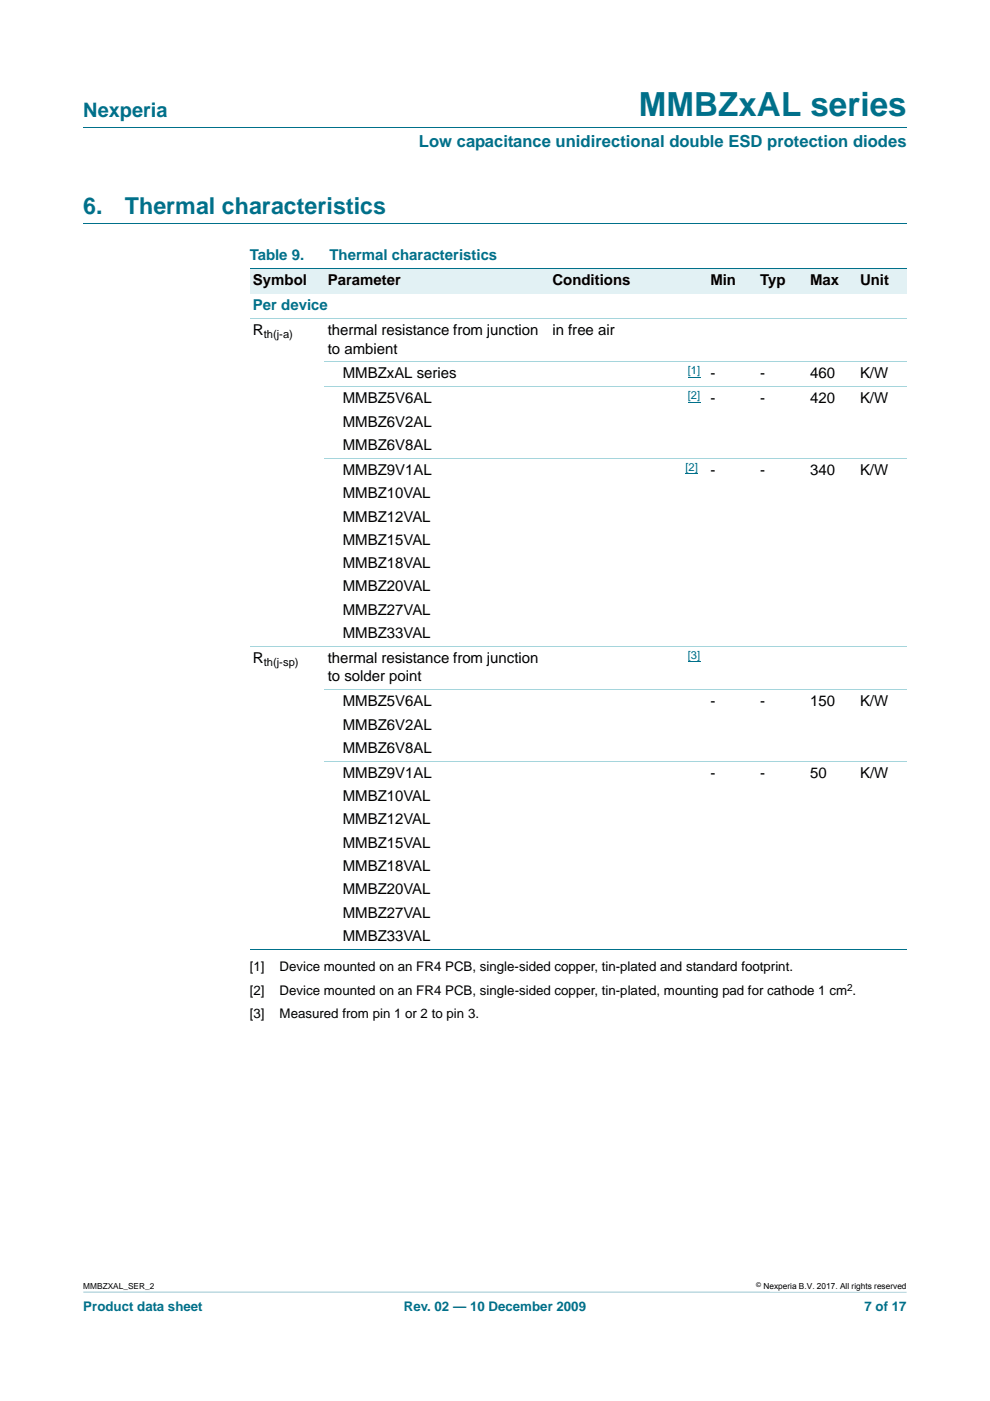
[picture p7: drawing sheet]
<svg xmlns="http://www.w3.org/2000/svg" width="210mm" height="297mm" viewBox="0 0 210 297" stroke-linecap="round" stroke-linejoin="round" font-family="sans-serif">
<defs><g id="words">
<text font-size="7" fill="#00708a" x="135.5" y="24.6">MMBZxAL series</text>
<g font-size="4.9" fill="#00708a">
<text x="17.7" y="45.4">6.</text>
<text x="26.5" y="45.4">Thermal characteristics</text>
</g>
<text font-size="4.2" fill="#00708a" x="17.7" y="24.9">Nexperia</text>
<text font-size="3.5" fill="#00708a" x="88.9" y="31.1">Low capacitance unidirectional double ESD protection diodes</text>
<g font-size="3.2" fill="#00708a">
<text x="53" y="55.2">Table 9.</text>
<text x="69.9" y="55.2">Thermal characteristics</text>
<text x="53.7" y="65.8">Per device</text>
</g>
<g font-size="3.2">
<text x="53.7" y="60.5">Symbol</text>
<text x="69.5" y="60.5">Parameter</text>
<text x="117.2" y="60.5">Conditions</text>
<text x="150.7" y="60.5">Min</text>
<text x="161.2" y="60.5">Typ</text>
<text x="171.8" y="60.5">Max</text>
<text x="182.4" y="60.5">Unit</text>
<text x="53.7" y="71.1">R</text>
<text x="69.5" y="71.1">thermal resistance from junction</text>
<text x="117.2" y="71.1">in free air</text>
<text x="69.5" y="75">to ambient</text>
<text x="72.7" y="80.2">MMBZxAL series</text>
<text x="150.7" y="80.2">-</text>
<text x="161.2" y="80.2">-</text>
<text x="171.8" y="80.2">460</text>
<text x="182.4" y="80.2">K/W</text>
<text x="72.7" y="85.5">MMBZ5V6AL</text>
<text x="150.7" y="85.5">-</text>
<text x="161.2" y="85.5">-</text>
<text x="171.8" y="85.5">420</text>
<text x="182.4" y="85.5">K/W</text>
<text x="72.7" y="90.5">MMBZ6V2AL</text>
<text x="72.7" y="95.4">MMBZ6V8AL</text>
<text x="72.7" y="100.7">MMBZ9V1AL</text>
<text x="150.7" y="100.7">-</text>
<text x="161.2" y="100.7">-</text>
<text x="171.8" y="100.7">340</text>
<text x="182.4" y="100.7">K/W</text>
<text x="72.7" y="105.6">MMBZ10VAL</text>
<text x="72.7" y="110.6">MMBZ12VAL</text>
<text x="72.7" y="115.5">MMBZ15VAL</text>
<text x="72.7" y="120.5">MMBZ18VAL</text>
<text x="72.7" y="125.4">MMBZ20VAL</text>
<text x="72.7" y="130.3">MMBZ27VAL</text>
<text x="72.7" y="135.3">MMBZ33VAL</text>
<text x="53.7" y="140.6">R</text>
<text x="69.5" y="140.6">thermal resistance from junction</text>
<text x="69.5" y="144.5">to solder point</text>
<text x="72.7" y="149.8">MMBZ5V6AL</text>
<text x="150.7" y="149.8">-</text>
<text x="161.2" y="149.8">-</text>
<text x="171.8" y="149.8">150</text>
<text x="182.4" y="149.8">K/W</text>
<text x="72.7" y="154.7">MMBZ6V2AL</text>
<text x="72.7" y="159.6">MMBZ6V8AL</text>
<text x="72.7" y="164.9">MMBZ9V1AL</text>
<text x="150.7" y="164.9">-</text>
<text x="161.2" y="164.9">-</text>
<text x="171.8" y="164.9">50</text>
<text x="182.4" y="164.9">K/W</text>
<text x="72.7" y="169.9">MMBZ10VAL</text>
<text x="72.7" y="174.8">MMBZ12VAL</text>
<text x="72.7" y="179.7">MMBZ15VAL</text>
<text x="72.7" y="184.7">MMBZ18VAL</text>
<text x="72.7" y="189.6">MMBZ20VAL</text>
<text x="72.7" y="194.6">MMBZ27VAL</text>
<text x="72.7" y="199.5">MMBZ33VAL</text>
</g>
<g font-size="2.8">
<text x="53" y="206">[1]</text>
<text x="59.3" y="206">Device mounted on an FR4 PCB, single-sided copper, tin-plated and standard footprint.</text>
<text x="53" y="215.8">[3]</text>
<text x="53" y="210.9">[2]</text>
<text x="59.3" y="215.8">Measured from pin 1 or 2 to pin 3.</text>
<text x="59.3" y="210.9">Device mounted on an FR4 PCB, single-sided copper, tin-plated, mounting pad for cathode 1 cm .</text>
</g>
<g font-size="2.8" fill="#00708a">
<text x="17.7" y="277.9">Product data sheet</text>
<text x="85.6" y="277.9">Rev. 02 — 10 December 2009</text>
<text x="183.4" y="277.9">7 of 17</text>
</g>
<g font-size="2.4">
<text x="55.9" y="71.6">th(j-a)</text>
<text x="55.9" y="141.1">th(j-sp)</text>
</g>
<g font-size="2.4" fill="#00f">
<text x="145.9" y="79.3">[1]</text>
<text x="145.9" y="84.6">[2]</text>
<text x="145.4" y="99.8">[2]</text>
<text x="145.9" y="139.6">[3]</text>
</g>
<text font-size="2.1" x="179.7" y="210.1">2</text>
<g font-size="1.8">
<text x="17.7" y="273.3">MMBZXAL_SER_2</text>
<text x="161.9" y="273.4">Nexperia B.V. 2017. All rights reserved</text>
</g>
<text font-size="1.4" x="160.4" y="272.9">©</text>
</g></defs>
<path d="M17.7 273.9l174.6 .1z" fill="#00708a"/>
<path d="M17.7 27h174.6M17.7 47.4h174.6" fill="none" stroke="#00708a" stroke-width=".21"/>
<g fill="#e2f1f4">
<path d="M53 57h15.8v5.3h-15.8z"/>
<path d="M68.8 57h47.7v5.3h-47.7z"/>
<path d="M116.5 57h28.2v5.3h-28.2z"/>
<path d="M144.7 57h15.8v5.3h-15.8z"/>
<path d="M160.5 57h10.6v5.3h-10.6z"/>
<path d="M171.1 57h10.6v5.3h-10.6z"/>
<path d="M181.7 57h10.6v5.3h-10.6z"/>
</g>
<path d="M145.9 80h2.6M145.9 85.3h2.6M145.4 100.5h2.6M145.9 140.3h2.6" fill="none" stroke="#00f" stroke-width=".21"/>
<path d="M53 57h139.3M53 201.3h139.3" fill="none" stroke="#00708a" stroke-width=".21"/>
<path d="M53 67.5h139.3M68.8 76.7h123.5M68.8 82h123.5M68.8 97.2h123.5M53 137.1h139.3M68.8 146.2h123.5M68.8 161.4h123.5" fill="none" stroke="#a5d5dc" stroke-width=".21"/>
<use href="#words"/>
</svg>
